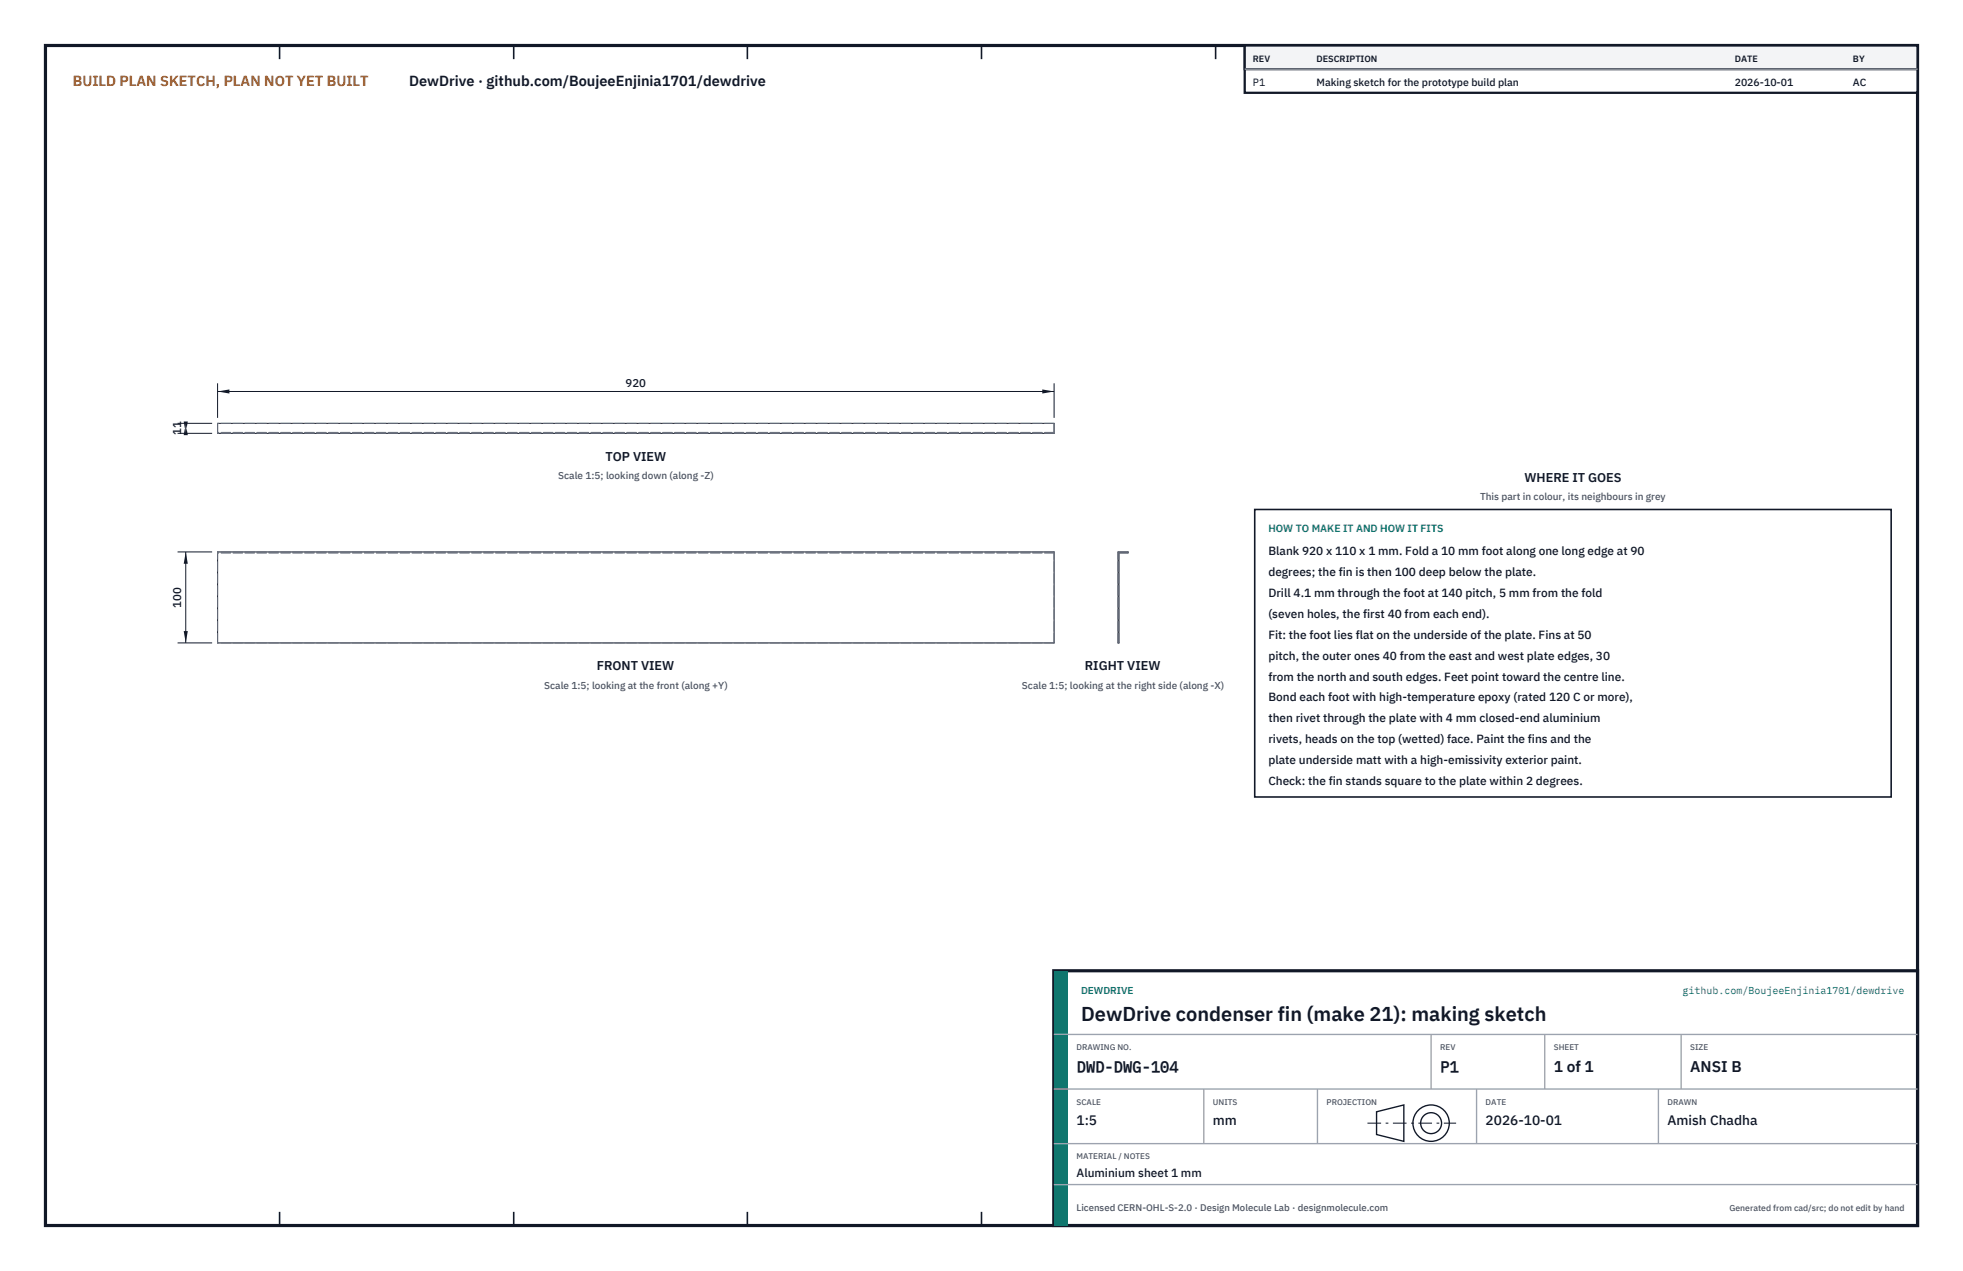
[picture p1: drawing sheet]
<svg xmlns="http://www.w3.org/2000/svg" width="432mm" height="279mm" viewBox="0 0 432 279" stroke-linecap="round" stroke-linejoin="round" font-family="sans-serif">
<defs><g id="words">
<text font-size="4.4" fill="#111827" x="237.8" y="224.4">DewDrive condenser fin (make 21): making sketch</text>
<g font-size="3.4" fill="#111827">
<text x="236.8" y="235.6">DWD-DWG-104</text>
<text x="316.8" y="235.6">P1</text>
<text x="341.8" y="235.6">1 of 1</text>
<text x="371.8" y="235.6">ANSI B</text>
</g>
<text font-size="3.2" fill="#b45309" x="16" y="19">BUILD PLAN SKETCH, PLAN NOT YET BUILT</text>
<text font-size="3.2" fill="#111827" x="90" y="19">DewDrive · github.com/BoujeeEnjinia1701/dewdrive</text>
<g font-size="3" fill="#111827">
<text x="236.8" y="247.2">1:5</text>
<text x="266.8" y="247.2">mm</text>
<text x="326.8" y="247.2">2026-10-01</text>
<text x="366.8" y="247.2">Amish Chadha</text>
</g>
<g font-size="2.8" fill="#111827">
<text x="133.2" y="101.3">TOP VIEW</text>
<text x="335.3" y="106">WHERE IT GOES</text>
<text x="131.3" y="147.4">FRONT VIEW</text>
<text x="238.6" y="147.4">RIGHT VIEW</text>
</g>
<g font-size="2.6" fill="#111827">
<text x="279" y="122">Blank 920 x 110 x 1 mm. Fold a 10 mm foot along one long edge at 90</text>
<text x="279" y="126.6">degrees; the fin is then 100 deep below the plate.</text>
<text x="279" y="131.2">Drill 4.1 mm through the foot at 140 pitch, 5 mm from the fold</text>
<text x="279" y="135.8">(seven holes, the first 40 from each end).</text>
<text x="279" y="140.4">Fit: the foot lies flat on the underside of the plate. Fins at 50</text>
<text x="279" y="145">pitch, the outer ones 40 from the east and west plate edges, 30</text>
<text x="279" y="149.6">from the north and south edges. Feet point toward the centre line.</text>
<text x="279" y="154.2">Bond each foot with high-temperature epoxy (rated 120 C or more),</text>
<text x="279" y="158.8">then rivet through the plate with 4 mm closed-end aluminium</text>
<text x="279" y="163.4">rivets, heads on the top (wetted) face. Paint the fins and the</text>
<text x="279" y="168">plate underside matt with a high-emissivity exterior paint.</text>
<text x="279" y="172.6">Check: the fin stands square to the plate within 2 degrees.</text>
<text x="236.8" y="258.8">Aluminium sheet 1 mm</text>
</g>
<g font-size="2.5" fill="#111827">
<text x="137.6" y="85.1">920</text>
<text x="39.9" y="95.7" transform="rotate(-90 39.9 95.7)">11</text>
<text x="39.9" y="133.6" transform="rotate(-90 39.9 133.6)">100</text>
</g>
<g font-size="2.3" fill="#111827">
<text x="275.6" y="18.8">P1</text>
<text x="289.6" y="18.8">Making sketch for the prototype build plan</text>
<text x="381.6" y="18.8">2026-10-01</text>
<text x="407.6" y="18.8">AC</text>
</g>
<text font-size="2.3" fill="#0f766e" x="279" y="117">HOW TO MAKE IT AND HOW IT FITS</text>
<g font-size="2.2" fill="#4b5563">
<text x="122.8" y="105.3">Scale 1:5; looking down (along -Z)</text>
<text x="325.6" y="110">This part in colour, its neighbours in grey</text>
<text x="119.7" y="151.4">Scale 1:5; looking at the front (along +Y)</text>
<text x="224.8" y="151.4">Scale 1:5; looking at the right side (along -X)</text>
</g>
<g font-size="2.2" fill="#0f766e">
<text x="237.8" y="218.4">DEWDRIVE</text>
<text x="370.1" y="218.4">github.com/BoujeeEnjinia1701/dewdrive</text>
</g>
<text font-size="2.1" fill="#4b5563" x="236.8" y="266.2">Licensed CERN-OHL-S-2.0 · Design Molecule Lab · designmolecule.com</text>
<g font-size="2" fill="#111827">
<text x="275.6" y="13.6">REV</text>
<text x="289.6" y="13.6">DESCRIPTION</text>
<text x="381.6" y="13.6">DATE</text>
<text x="407.6" y="13.6">BY</text>
</g>
<text font-size="1.9" fill="#4b5563" x="380.4" y="266.2">Generated from cad/src; do not edit by hand</text>
<g font-size="1.8" fill="#4b5563">
<text x="236.8" y="230.8">DRAWING NO.</text>
<text x="316.8" y="230.8">REV</text>
<text x="341.8" y="230.8">SHEET</text>
<text x="371.8" y="230.8">SIZE</text>
<text x="236.8" y="242.8">SCALE</text>
<text x="266.8" y="242.8">UNITS</text>
<text x="291.8" y="242.8">PROJECTION</text>
<text x="326.8" y="242.8">DATE</text>
<text x="366.8" y="242.8">DRAWN</text>
<text x="236.8" y="254.8">MATERIAL / NOTES</text>
</g>
</g></defs>
<path d="M10 10h411.8v259.4h-411.8z" fill="none" stroke="#111827" stroke-width=".7" stroke-linecap="butt"/>
<g fill="none" stroke="#111827" stroke-width=".35">
<path d="M61.5 10v3M113 10v3M164.4 10v3M215.9 10v3M267.4 10v3M318.9 10v3M370.3 10v3M61.5 266.4v3M113 266.4v3M164.4 266.4v3M215.9 266.4v3M267.4 266.4v3"/>
<path d="M318.9 266.4v3M370.3 266.4v3"/>
</g>
<path d="M47.9 93.1h184v2.2h-184zM47.9 121.3h184v20h-184zM245.9 121.3h2.2v.2h-2v19.8h-.2z" fill="none" stroke="#111727" stroke-width=".22"/>
<g fill="none" stroke="#6a7180" stroke-width=".22" stroke-dasharray="2.1 .5">
<path d="M47.9 95.3v-.2M47.9 95.1v-2M231.9 95.3h-184M231.9 95.1h-184M231.9 95.3v-.2M231.9 93.1h-184M231.9 95.1v-2M47.9 121.5v-.2M231.9 121.5h-184M231.9 121.5v-.2M231.9 121.3h-184M246.1 121.5h2"/>
<path d="M248.1 121.5v-.2M248.1 121.3h-2.2M47.9 141.3v-19.8M231.9 141.3h-184M231.9 141.3v-19.8M245.9 141.3v-20M245.9 141.3h.2M246.1 141.3v-19.8"/>
</g>
<path d="M47.9 84.3v7.6M47.9 86.1h184M231.9 84.3v7.6" fill="none" stroke="#111827" stroke-width=".22"/>
<path d="M47.9 86.1l2.6-.5v.9zM229.3 85.6v.9l2.6-.4z" fill="#111827"/>
<path d="M39.1 93.1h7.6M39.1 95.3h7.6M40.9 93.1v2.2" fill="none" stroke="#111827" stroke-width=".22"/>
<path d="M40.9 93.1l-.5 2.6h.9zM40.4 92.7h.9l-.4 2.6z" fill="#111827"/>
<path d="M39.1 121.3h7.6M40.9 121.3v20M39.1 141.3h7.6" fill="none" stroke="#111827" stroke-width=".22"/>
<path d="M40.9 121.3l-.5 2.6h.9zM40.4 138.7h.9l-.4 2.6z" fill="#111827"/>
<path d="M276 112h140v63.2h-140z" fill="#fff" stroke="#111827" stroke-width=".35"/>
<path d="M273.8 10h148v10.4h-148z" fill="#fff" stroke="#111827" stroke-width=".5"/>
<path d="M273.8 10h148v5.2h-148z" fill="#f3f4f6" stroke="#111827" stroke-width=".5"/>
<path d="M273.8 15.2h148" fill="none" stroke="#9ca3af" stroke-width=".3"/>
<path d="M231.8 213.4h190v56h-190z" fill="#fff" stroke="#111827" stroke-width=".7" stroke-linecap="butt"/>
<path d="M231.8 213.4h3v56h-3z" fill="#0f766e"/>
<path d="M231.8 227.4h190M231.8 239.4h190M264.8 239.4v12M289.8 239.4v12M314.8 227.4v12M324.8 239.4v12M339.8 227.4v12M364.8 239.4v12M369.8 227.4v12M231.8 251.4h190M231.8 260.4h190" fill="none" stroke="#9ca3af" stroke-width=".3"/>
<g fill="none" stroke="#111827" stroke-width=".3">
<path d="M302.8 244.4l6-1.5v8l-6-1.5z"/>
<circle cx="314.8" cy="246.9" r="4"/>
<circle cx="314.8" cy="246.9" r="2.3"/>
</g>
<path d="M300.8 246.9h19.5" fill="none" stroke="#111827" stroke-width=".22" stroke-dasharray="3 1 .6 1" stroke-linecap="butt"/>
<use href="#words"/>
</svg>
